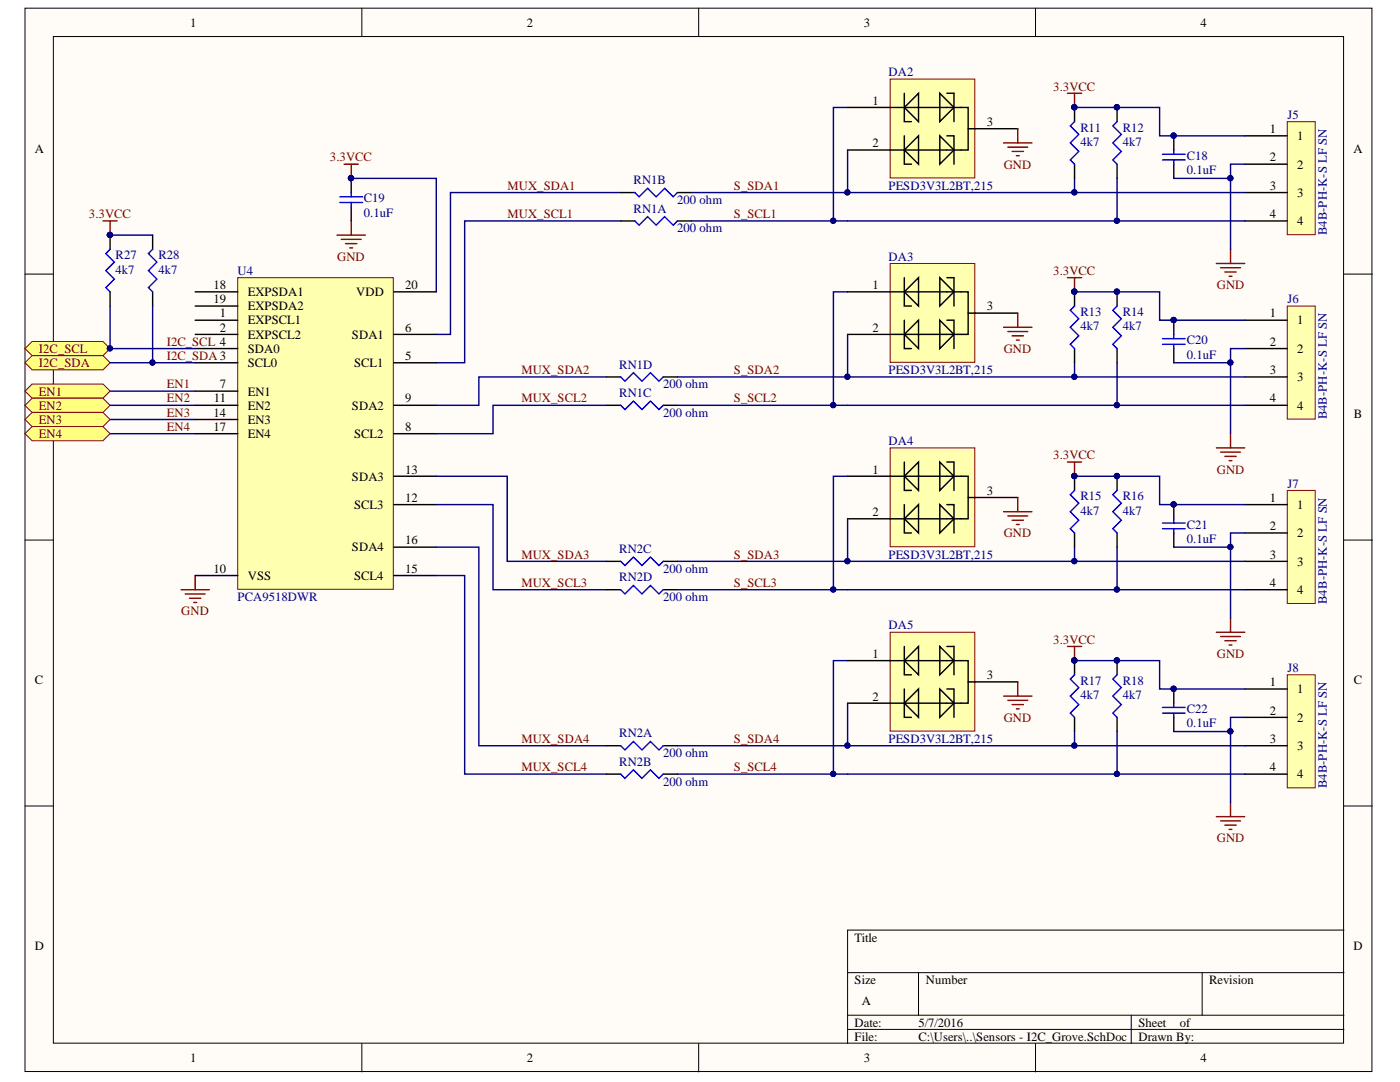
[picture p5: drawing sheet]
<svg xmlns="http://www.w3.org/2000/svg" width="279mm" height="216mm" viewBox="0 0 279 216" stroke-linecap="round" stroke-linejoin="round" font-family="sans-serif">
<defs><g id="words">
<g font-size="2.5">
<text x="37.9" y="5.3">1</text>
<text x="105.1" y="5.3">2</text>
<text x="172.4" y="5.3">3</text>
<text x="239.6" y="5.3">4</text>
<text x="174.1" y="20.9">1</text>
<text x="174.1" y="29.4">2</text>
<text x="196.9" y="25.1">3</text>
<text x="253.4" y="26.5">1</text>
<text x="258.9" y="28">1</text>
<text x="6.9" y="30.4">A</text>
<text x="253.4" y="32.2">2</text>
<text x="258.9" y="33.6">2</text>
<text x="270.1" y="30.4">A</text>
<text x="253.4" y="37.9">3</text>
<text x="258.9" y="39.3">3</text>
<text x="253.4" y="43.5">4</text>
<text x="258.9" y="45">4</text>
<text x="42.6" y="57.6">18</text>
<text x="49.4" y="59.1">EXPSDA1</text>
<text x="71.1" y="59.1">VDD</text>
<text x="80.9" y="57.6">20</text>
<text x="174.1" y="57.6">1</text>
<text x="42.6" y="60.5">19</text>
<text x="43.9" y="63.3">1</text>
<text x="49.4" y="64.7">EXPSCL1</text>
<text x="49.4" y="62">EXPSDA2</text>
<text x="196.9" y="62">3</text>
<text x="253.4" y="63.3">1</text>
<text x="258.9" y="64.7">1</text>
<text x="43.9" y="66.2">2</text>
<text x="49.4" y="67.6">EXPSCL2</text>
<text x="49.4" y="70.4">SDA0</text>
<text x="70.2" y="67.6">SDA1</text>
<text x="80.9" y="71.8">5</text>
<text x="80.9" y="66.2">6</text>
<text x="174.1" y="66.2">2</text>
<text x="253.4" y="69">2</text>
<text x="258.9" y="70.4">2</text>
<text x="43.9" y="77.5">7</text>
<text x="49.4" y="73.3">SCL0</text>
<text x="70.7" y="73.3">SCL1</text>
<text x="253.4" y="74.6">3</text>
<text x="258.9" y="76.1">3</text>
<text x="6.9" y="83.5">B</text>
<text x="42.6" y="83.2">14</text>
<text x="42.7" y="80.3">11</text>
<text x="49.4" y="78.9">EN1</text>
<text x="49.4" y="81.7">EN2</text>
<text x="70.2" y="81.7">SDA2</text>
<text x="80.9" y="80.3">9</text>
<text x="253.4" y="80.3">4</text>
<text x="258.9" y="81.7">4</text>
<text x="270.2" y="83.5">B</text>
<text x="42.6" y="86">17</text>
<text x="49.4" y="84.6">EN3</text>
<text x="49.4" y="87.4">EN4</text>
<text x="70.7" y="87.4">SCL2</text>
<text x="80.9" y="86">8</text>
<text x="70.2" y="95.9">SDA3</text>
<text x="80.9" y="94.5">13</text>
<text x="174.1" y="94.5">1</text>
<text x="70.7" y="101.6">SCL3</text>
<text x="80.9" y="100.2">12</text>
<text x="196.9" y="98.7">3</text>
<text x="253.4" y="100.2">1</text>
<text x="258.9" y="101.6">1</text>
<text x="174.1" y="102.9">2</text>
<text x="253.4" y="105.8">2</text>
<text x="258.9" y="107.2">2</text>
<text x="70.2" y="110">SDA4</text>
<text x="80.9" y="108.6">16</text>
<text x="253.4" y="111.5">3</text>
<text x="258.9" y="112.9">3</text>
<text x="42.6" y="114.3">10</text>
<text x="49.4" y="115.7">VSS</text>
<text x="70.7" y="115.7">SCL4</text>
<text x="80.9" y="114.3">15</text>
<text x="253.4" y="117.1">4</text>
<text x="258.9" y="118.6">4</text>
<text x="174.1" y="131.2">1</text>
<text x="6.9" y="136.6">C</text>
<text x="196.9" y="135.5">3</text>
<text x="253.4" y="136.9">1</text>
<text x="270.2" y="136.6">C</text>
<text x="174.1" y="139.8">2</text>
<text x="253.4" y="142.6">2</text>
<text x="258.9" y="138.3">1</text>
<text x="253.4" y="148.2">3</text>
<text x="258.9" y="144">2</text>
<text x="258.9" y="149.7">3</text>
<text x="253.4" y="153.9">4</text>
<text x="258.9" y="155.3">4</text>
<text x="6.9" y="189.6">D</text>
<text x="170.6" y="187.9">Title</text>
<text x="270.1" y="189.6">D</text>
<text x="170.6" y="196.4">Size</text>
<text x="184.8" y="196.4">Number</text>
<text x="241.3" y="196.4">Revision</text>
<text x="172" y="200.6">A</text>
<text x="170.6" y="204.9">Date:</text>
<text x="170.6" y="207.6">File:</text>
<text x="183.3" y="204.9">5/7/2016</text>
<text x="183.3" y="207.6">C:\Users\..\Sensors - I2C_Grove.SchDoc</text>
<text x="227.2" y="204.9">Sheet</text>
<text x="227.2" y="207.6">Drawn By:</text>
<text x="235.4" y="204.9">of</text>
<text x="37.9" y="212">1</text>
<text x="105.1" y="212">2</text>
<text x="172.4" y="212">3</text>
<text x="239.6" y="212">4</text>
</g>
<g font-size="2.5" fill="#000080">
<text x="177.3" y="15.2">DA2</text>
<text x="256.9" y="23.8">J5</text>
<text x="215.6" y="26.3">R11</text>
<text x="215.6" y="29.1">4k7</text>
<text x="224.1" y="26.3">R12</text>
<text x="224.1" y="29.1">4k7</text>
<text x="236.8" y="32">C18</text>
<text x="236.8" y="34.7">0.1uF</text>
<text x="72.6" y="40.4">C19</text>
<text x="126.4" y="36.8">RN1B</text>
<text x="135.1" y="40.7">200 ohm</text>
<text x="177.3" y="37.9">PESD3V3L2BT,215</text>
<text x="72.6" y="43.3">0.1uF</text>
<text x="126.4" y="42.4">RN1A</text>
<text x="135.1" y="46.3">200 ohm</text>
<text x="264.8" y="46.9" transform="rotate(-90 264.8 46.9)">B4B-PH-K-S LF SN</text>
<text x="23.1" y="51.7">R27</text>
<text x="31.6" y="51.7">R28</text>
<text x="177.3" y="52">DA3</text>
<text x="23.1" y="54.6">4k7</text>
<text x="31.6" y="54.6">4k7</text>
<text x="47.4" y="54.9">U4</text>
<text x="215.6" y="63.1">R13</text>
<text x="215.6" y="65.9">4k7</text>
<text x="224.1" y="63.1">R14</text>
<text x="224.1" y="65.9">4k7</text>
<text x="256.9" y="60.5">J6</text>
<text x="236.8" y="68.7">C20</text>
<text x="236.8" y="71.6">0.1uF</text>
<text x="123.6" y="73.5">RN1D</text>
<text x="132.4" y="77.5">200 ohm</text>
<text x="177.3" y="74.6">PESD3V3L2BT,215</text>
<text x="123.6" y="79.2">RN1C</text>
<text x="132.4" y="83.2">200 ohm</text>
<text x="264.8" y="83.7" transform="rotate(-90 264.8 83.7)">B4B-PH-K-S LF SN</text>
<text x="177.3" y="88.8">DA4</text>
<text x="215.6" y="99.8">R15</text>
<text x="224.1" y="99.8">R16</text>
<text x="256.9" y="97.3">J7</text>
<text x="215.6" y="102.7">4k7</text>
<text x="224.1" y="102.7">4k7</text>
<text x="236.8" y="105.5">C21</text>
<text x="123.6" y="110.3">RN2C</text>
<text x="177.3" y="111.5">PESD3V3L2BT,215</text>
<text x="236.8" y="108.3">0.1uF</text>
<text x="47.4" y="119.9">PCA9518DWR</text>
<text x="123.6" y="116">RN2D</text>
<text x="132.4" y="114.3">200 ohm</text>
<text x="132.4" y="119.9">200 ohm</text>
<text x="177.3" y="125.6">DA5</text>
<text x="264.8" y="120.5" transform="rotate(-90 264.8 120.5)">B4B-PH-K-S LF SN</text>
<text x="215.6" y="136.7">R17</text>
<text x="224.1" y="136.7">R18</text>
<text x="256.9" y="134.1">J8</text>
<text x="215.6" y="139.4">4k7</text>
<text x="224.1" y="139.4">4k7</text>
<text x="236.8" y="142.3">C22</text>
<text x="123.6" y="147.1">RN2A</text>
<text x="177.3" y="148.2">PESD3V3L2BT,215</text>
<text x="236.8" y="145.1">0.1uF</text>
<text x="123.6" y="152.8">RN2B</text>
<text x="132.4" y="151.1">200 ohm</text>
<text x="132.4" y="156.8">200 ohm</text>
<text x="264.8" y="157.3" transform="rotate(-90 264.8 157.3)">B4B-PH-K-S LF SN</text>
</g>
<g font-size="2.5" fill="#800000">
<text x="210.2" y="18.1">3.3VCC</text>
<text x="65.8" y="32.2">3.3VCC</text>
<text x="200.3" y="33.6">GND</text>
<text x="101.3" y="37.9">MUX_SDA1</text>
<text x="146.5" y="37.9">S_SDA1</text>
<text x="17.7" y="43.5">3.3VCC</text>
<text x="101.3" y="43.5">MUX_SCL1</text>
<text x="146.5" y="43.5">S_SCL1</text>
<text x="67.3" y="52">GND</text>
<text x="210.2" y="54.9">3.3VCC</text>
<text x="242.8" y="57.6">GND</text>
<text x="7.8" y="70.4">I2C_SCL</text>
<text x="33.3" y="71.8">I2C_SDA3</text>
<text x="33.3" y="69">I2C_SCL 4</text>
<text x="200.3" y="70.4">GND</text>
<text x="7.8" y="73.3">I2C_SDA</text>
<text x="33.3" y="77.5">EN1</text>
<text x="104" y="74.6">MUX_SDA2</text>
<text x="146.5" y="74.6">S_SDA2</text>
<text x="7.8" y="78.9">EN</text>
<text x="7.8" y="81.7">EN</text>
<text x="11.1" y="78.9">1</text>
<text x="11.1" y="81.7">2</text>
<text x="33.3" y="80.3">EN2</text>
<text x="33.3" y="83.2">EN3</text>
<text x="104" y="80.3">MUX_SCL2</text>
<text x="146.5" y="80.3">S_SCL2</text>
<text x="7.8" y="84.6">EN</text>
<text x="7.8" y="87.4">EN</text>
<text x="11.1" y="84.6">3</text>
<text x="11.1" y="87.4">4</text>
<text x="33.3" y="86">EN4</text>
<text x="210.2" y="91.6">3.3VCC</text>
<text x="242.8" y="94.5">GND</text>
<text x="200.3" y="107.2">GND</text>
<text x="104" y="111.5">MUX_SDA3</text>
<text x="146.5" y="111.5">S_SDA3</text>
<text x="104" y="117.1">MUX_SCL3</text>
<text x="146.5" y="117.1">S_SCL3</text>
<text x="36.2" y="122.8">GND</text>
<text x="210.2" y="128.5">3.3VCC</text>
<text x="242.8" y="131.2">GND</text>
<text x="104" y="148.2">MUX_SDA4</text>
<text x="146.5" y="148.2">S_SDA4</text>
<text x="200.3" y="144">GND</text>
<text x="104" y="153.9">MUX_SCL4</text>
<text x="146.5" y="153.9">S_SCL4</text>
<text x="242.8" y="168.1">GND</text>
</g>
</g></defs>
<g fill="#fffcf8" stroke="#000" stroke-width=".2">
<path d="M5 1.6h268.8v212.2h-268.8z"/>
<path d="M10.6 7.3h257.5v200.9h-257.5z"/>
</g>
<g fill="none" stroke="#000" stroke-width=".2">
<path d="M72.2 1.6v5.7M139.4 1.6v5.7M206.7 1.6v5.7M5 54.7h5.6M268.2 54.7h5.7M5 107.8h5.6M268.2 107.8h5.7M5 160.8h5.6M268.2 160.8h5.7M169.2 194.1h99M183.3 194.1v8.5M239.9 194.1v8.5"/>
<path d="M268.2 185.6h-99v22.6M72.2 208.2v5.7M139.4 208.2v5.7M169.2 202.6h99M169.2 205.4h99M206.7 208.2v5.7M225.8 202.6v5.6"/>
</g>
<path d="M68.7 32.8h2.8M70.1 32.8v2.8M67.3 46.9h5.6M68.1 47.8h4M69 48.6h2.2M69.8 49.5h.6M70.1 44.1v2.8M36.1 117.7h5.7M37 118.5h3.9M37.8 119.4h2.3M39 114.8v2.9M38.7 120.2h.5" fill="none" stroke="#800000" stroke-width=".28"/>
<circle cx="70" cy="35.6" r=".52" fill="#000080" stroke="#000080" stroke-width=".2"/>
<path d="M70.1 35.6h17v22.6M22 78h17M22 80.9h17M22 83.7h17M22 86.5h17" fill="none" stroke="#000080" stroke-width=".28"/>
<path d="M47.4 55.4h31.1v62.2h-31.1z" fill="#ffffb0" stroke="#800000" stroke-width=".2"/>
<g fill="none" stroke="#000" stroke-width=".28">
<path d="M39 58.2h8.4M78.6 58.2h8.5M39 63.9h8.4M39 66.7h8.4M39 72.4h8.4M39 69.6h8.4M39 78h8.4M39 61.1h8.4M78.6 66.7h8.5M78.6 72.4h8.5M39 86.5h8.4M39 80.9h8.4"/>
<path d="M39 83.7h8.4M78.6 86.5h8.5M78.6 80.9h8.5M78.6 95h8.5M39 114.8h8.4M78.6 114.8h8.5M78.6 100.7h8.5M78.6 109.2h8.5"/>
</g>
<path d="M256.9 24.3h5.6v22.5h-5.6z" fill="#ffffb0" stroke="#800000" stroke-width=".2"/>
<path d="M248.4 27.1h8.5M248.4 32.8h8.5M248.4 38.4h8.5M248.4 44.1h8.5" fill="none" stroke="#000" stroke-width=".28"/>
<path d="M256.9 61.1h5.6v22.5h-5.6z" fill="#ffffb0" stroke="#800000" stroke-width=".2"/>
<path d="M248.4 63.9h8.5M248.4 69.6h8.5M248.4 75.2h8.5M248.4 80.9h8.5" fill="none" stroke="#000" stroke-width=".28"/>
<path d="M256.9 97.9h5.6v22.5h-5.6z" fill="#ffffb0" stroke="#800000" stroke-width=".2"/>
<path d="M248.4 100.7h8.5M248.4 106.3h8.5M248.4 112h8.5M248.4 117.7h8.5" fill="none" stroke="#000" stroke-width=".28"/>
<path d="M256.9 134.7h5.6v22.5h-5.6z" fill="#ffffb0" stroke="#800000" stroke-width=".2"/>
<path d="M248.4 137.5h8.5M248.4 143.1h8.5M248.4 148.8h8.5M248.4 154.5h8.5" fill="none" stroke="#000" stroke-width=".28"/>
<g fill="none" stroke="#800000" stroke-width=".28">
<path d="M213 18.6h2.9M214.4 18.6v2.8M213 55.4h2.9M214.4 55.4v2.8M242.7 52.6h5.7M243.6 53.4h4M244.4 54.3h2.3M245.3 55.1h.6M245.6 49.7v2.9M213 92.2h2.9M214.4 92.2v2.8M242.7 89.4h5.7"/>
<path d="M243.6 90.2h4M244.4 91.1h2.3M245.3 91.9h.6M245.6 86.5v2.9M213 129h2.9M214.4 129v2.8M242.7 126.2h5.7M243.6 127h4M244.4 127.9h2.3M245.3 128.7h.6M245.6 123.3v2.9M242.7 163h5.7"/>
<path d="M243.6 163.8h4M244.4 164.7h2.3M245.3 165.5h.6M245.6 160.1v2.9"/>
</g>
<g fill="none" stroke="#000080" stroke-width=".28">
<path d="M214.4 35.6v2.8M222.9 35.6v8.5M234.3 35.6h11.3M248.4 32.8h-2.8v16.9M214.4 72.4v2.8M222.9 72.4v8.5M234.3 72.4h11.3M248.4 69.6h-2.8v16.9M214.4 109.2v2.8M222.9 109.2v8.5M234.3 109.2h11.3M248.4 106.3h-2.8v17"/>
<path d="M214.4 146v2.8M234.3 146h11.3M248.4 143.1h-2.8v17"/>
</g>
<g fill="#000080" stroke="#000080" stroke-width=".2">
<circle cx="245.5" cy="35.6" r=".52"/>
<circle cx="245.5" cy="72.3" r=".52"/>
<circle cx="245.5" cy="109.1" r=".52"/>
<circle cx="245.5" cy="145.9" r=".52"/>
<circle cx="214.4" cy="21.4" r=".52"/>
<circle cx="214.4" cy="58.2" r=".52"/>
<circle cx="214.4" cy="95" r=".52"/>
<circle cx="214.4" cy="131.8" r=".52"/>
<circle cx="214.4" cy="148.8" r=".52"/>
<circle cx="214.4" cy="112" r=".52"/>
<circle cx="222.9" cy="117.6" r=".52"/>
<circle cx="214.4" cy="75.2" r=".52"/>
<circle cx="222.9" cy="80.8" r=".52"/>
<circle cx="214.4" cy="38.4" r=".52"/>
<circle cx="222.9" cy="44" r=".52"/>
</g>
<path d="M5 69.6l1.4-1.5h14.2l1.4 1.5-1.4 1.4h-14.2z" fill-rule="evenodd" fill="#ffff80" stroke="#800000" stroke-width=".2"/>
<circle cx="21.9" cy="69.5" r=".52" fill="#000080" stroke="#000080" stroke-width=".2"/>
<g fill="#ffff80" stroke="#800000" stroke-width=".2">
<path d="M5 72.4l1.4-1.4h14.2l1.4 1.4-1.4 1.4h-14.2z" fill-rule="evenodd"/>
<path d="M5 78l1.4-1.4h14.2l1.4 1.4-1.4 1.5h-14.2z" fill-rule="evenodd"/>
<path d="M5 80.9l1.4-1.4h14.2l1.4 1.4-1.4 1.4h-14.2z" fill-rule="evenodd"/>
<path d="M5 83.7l1.4-1.4h14.2l1.4 1.4-1.4 1.4h-14.2z" fill-rule="evenodd"/>
<path d="M5 86.5l1.4-1.4h14.2l1.4 1.4-1.4 1.5h-14.2z" fill-rule="evenodd"/>
</g>
<path d="M177.6 15.8h16.9v19.7h-16.9z" fill="#ffffb0" stroke="#800000" stroke-width=".2"/>
<path d="M180.5 18.6v5.7h1.4M187.6 18.6l2.8 2.8-2.8 2.9zM189 18.6h1.4v5.7M169.2 21.4h24v8.5h-24M180.5 29.9l2.8-2.8v5.7zM180.5 21.4l2.8-2.8v5.7zM180.5 27.1v5.7h1.4M187.6 27.1l2.8 2.8-2.8 2.9zM189 27.1h1.4v5.7M193.2 25.7h9.9" fill="none" stroke="#000" stroke-width=".28"/>
<path d="M177.6 52.6h16.9v19.7h-16.9z" fill="#ffffb0" stroke="#800000" stroke-width=".2"/>
<path d="M169.2 58.2h24v8.5h-24M180.5 58.2l2.8-2.8v5.7zM180.5 55.4v5.7h1.4M187.6 55.4l2.8 2.8-2.8 2.9zM189 55.4h1.4v5.7M180.5 66.7l2.8-2.8v5.7zM180.5 63.9v5.7h1.4M187.6 63.9l2.8 2.8-2.8 2.9zM189 63.9h1.4v5.7M193.2 62.5h9.9" fill="none" stroke="#000" stroke-width=".28"/>
<path d="M177.6 89.4h16.9v19.7h-16.9z" fill="#ffffb0" stroke="#800000" stroke-width=".2"/>
<path d="M169.2 95h24v8.5h-24M180.5 95l2.8-2.8v5.7zM180.5 92.2v5.7h1.4M187.6 92.2l2.8 2.8-2.8 2.9zM189 92.2h1.4v5.7M193.2 99.3h9.9M180.5 103.5l2.8-2.8v5.6zM180.5 100.7v5.6h1.4M187.6 100.7l2.8 2.8-2.8 2.8zM189 100.7h1.4v5.6" fill="none" stroke="#000" stroke-width=".28"/>
<path d="M177.6 126.2h16.9v19.7h-16.9z" fill="#ffffb0" stroke="#800000" stroke-width=".2"/>
<g fill="none" stroke="#000" stroke-width=".28">
<path d="M70.1 35.6v2.8M123.9 38.4h2.8M135.2 38.4h2.8M214.4 21.4v2.9M214.4 32.8v2.8M222.9 21.4v2.9M222.9 32.8v2.8M234.3 27.1v2.8M234.3 32.8v2.8M22 46.9v2.8M22 58.2v2.9M30.5 46.9v2.8"/>
<path d="M30.5 58.2v2.9M70.1 41.3v2.8M123.9 44.1h2.8M135.2 44.1h2.8M214.4 58.2v2.9M222.9 58.2v2.9M121 75.2h2.9M132.4 75.2h2.8M214.4 69.6v2.8M222.9 69.6v2.8M234.3 63.9v2.8M234.3 69.6v2.8"/>
<path d="M121 80.9h2.9M132.4 80.9h2.8M214.4 95v2.9M222.9 95v2.9M121 112h2.9M121 117.7h2.9M132.4 112h2.8M132.4 117.7h2.8M214.4 106.3v2.9M222.9 106.3v2.9M234.3 100.7v2.8M234.3 106.3v2.9"/>
<path d="M169.2 131.8h24v8.5h-24M180.5 131.8l2.8-2.8v5.7zM180.5 137.5v5.6h1.4M180.5 129v5.7h1.4M187.6 129l2.8 2.8-2.8 2.9zM187.6 137.5l2.8 2.8-2.8 2.8zM189 137.5h1.4v5.6M189 129h1.4v5.7M193.2 136.1h9.9M214.4 131.8v2.9M222.9 131.8v2.9M234.3 137.5v2.8"/>
<path d="M121 148.8h2.9M121 154.5h2.9M132.4 148.8h2.8M132.4 154.5h2.8M180.5 140.3l2.8-2.8v5.6zM214.4 143.1v2.9M222.9 143.1v2.9M234.3 143.1v2.9"/>
</g>
<g fill="none" stroke="#800000" stroke-width=".28">
<path d="M200.3 28.5h5.7M201.1 29.4h4M202 30.2h2.3M202.8 31.1h.6M203.1 25.7v2.8M20.6 44.1h2.8M22 44.1v2.8M200.3 65.3h5.7M201.1 66.2h4M202 67h2.3M202.8 67.9h.6M203.1 62.5v2.8"/>
<path d="M203.1 99.3v2.8M200.3 102.1h5.7M201.1 103h4M202 103.8h2.3M202.8 104.7h.6M200.3 138.9h5.7M201.1 139.7h4M203.1 136.1v2.8M202 140.6h2.3M202.8 141.4h.6"/>
</g>
<g fill="none" stroke="#000080" stroke-width=".28">
<path d="M123.9 38.4h-34v28.3h-2.8M138 38.4h110.4M169.2 21.4h-2.9v22.7M169.2 29.9v8.5M214.4 21.4h17v5.7h17M22 46.9h8.5M123.9 44.1h-31.2v28.3h-5.6M138 44.1h110.4M169.2 58.2h-2.9v22.7M214.4 58.2h17v5.7h17M22 61.1v8.5h17M22 72.4h17"/>
<path d="M30.5 61.1v11.3M121 75.2h-25.4v5.7h-8.5M135.2 75.2h113.2M169.2 66.7v8.5M87.1 95h14.1v17h19.8M121 80.9h-22.6v5.6h-11.3M135.2 80.9h113.2M169.2 95h-2.9v22.7M214.4 95h17v5.7h17M87.1 100.7h11.3v17h22.6M87.1 109.2h8.5v39.6h25.4M87.1 114.8h5.6v39.7h28.3"/>
<path d="M135.2 117.7h113.2M135.2 112h113.2M169.2 103.5v8.5M169.2 131.8h-2.9v22.7M214.4 131.8h17v5.7h17M135.2 154.5h113.2M135.2 148.8h113.2M169.2 140.3v8.5M222.9 146v8.5"/>
</g>
<g fill="#000080" stroke="#000080" stroke-width=".2">
<circle cx="169.1" cy="38.4" r=".52"/>
<circle cx="222.9" cy="44" r=".52"/>
<circle cx="222.9" cy="80.8" r=".52"/>
<circle cx="222.9" cy="117.6" r=".52"/>
<circle cx="222.9" cy="154.4" r=".52"/>
<circle cx="70" cy="35.6" r=".52"/>
<circle cx="234.2" cy="27.1" r=".52"/>
<circle cx="234.2" cy="63.9" r=".52"/>
<circle cx="234.2" cy="100.6" r=".52"/>
<circle cx="234.2" cy="137.4" r=".52"/>
<circle cx="166.3" cy="44" r=".52"/>
<circle cx="169.1" cy="75.2" r=".52"/>
<circle cx="166.3" cy="80.8" r=".52"/>
<circle cx="169.1" cy="112" r=".52"/>
<circle cx="166.3" cy="117.6" r=".52"/>
<circle cx="169.1" cy="148.8" r=".52"/>
<circle cx="166.3" cy="154.4" r=".52"/>
<circle cx="214.4" cy="112" r=".52"/>
<circle cx="214.4" cy="75.2" r=".52"/>
<circle cx="214.4" cy="21.4" r=".52"/>
<circle cx="222.9" cy="21.4" r=".52"/>
<circle cx="214.4" cy="58.2" r=".52"/>
<circle cx="222.9" cy="58.2" r=".52"/>
<circle cx="214.4" cy="95" r=".52"/>
<circle cx="222.9" cy="95" r=".52"/>
<circle cx="214.4" cy="131.8" r=".52"/>
<circle cx="222.9" cy="131.8" r=".52"/>
<circle cx="214.4" cy="38.4" r=".52"/>
<circle cx="214.4" cy="148.8" r=".52"/>
<circle cx="21.9" cy="46.9" r=".52"/>
<circle cx="21.9" cy="69.5" r=".52"/>
<circle cx="30.4" cy="72.3" r=".52"/>
</g>
<g fill="none" stroke="#00f" stroke-width=".28">
<path d="M67.8 39.3h4.6M70.1 38.4v.9M126.7 38.4l.8 .9 1.7-1.7 1.7 1.7 1.7-1.7 1.7 1.7 .9-.9M214.4 24.3l-.8 .8 1.7 1.7-1.7 1.7 1.7 1.7-1.7 1.7 .8 .9M222.9 24.3l-.8 .8 1.7 1.7-1.7 1.7 1.7 1.7-1.7 1.7 .8 .9M232 30.8h4.5M232 31.9h4.5M234.3 29.9v.9M234.3 31.9v.9M22 49.7l-.9 .9 1.7 1.7-1.7 1.7 1.7 1.7-1.7 1.7 .9 .8M30.5 49.7l-.9 .9 1.7 1.7-1.7 1.7 1.7 1.7-1.7 1.7 .9 .8M67.8 40.4h4.6"/>
<path d="M70.1 40.4v.9M126.7 44.1l.8 .8 1.7-1.7 1.7 1.7 1.7-1.7 1.7 1.7 .9-.8M123.9 75.2l.8 .9 1.7-1.7 1.7 1.7 1.7-1.7 1.7 1.7 .9-.9M214.4 61.1l-.8 .8 1.7 1.7-1.7 1.7 1.7 1.7-1.7 1.7 .8 .9M222.9 61.1l-.8 .8 1.7 1.7-1.7 1.7 1.7 1.7-1.7 1.7 .8 .9M232 67.6h4.5M232 68.7h4.5M234.3 66.7v.9M234.3 68.7v.9M123.9 80.9l.8 .8 1.7-1.7 1.7 1.7 1.7-1.7 1.7 1.7 .9-.8M214.4 97.9l-.8 .8 1.7 1.7-1.7 1.7 1.7 1.7-1.7 1.7 .8 .8M222.9 97.9l-.8 .8 1.7 1.7-1.7 1.7 1.7 1.7-1.7 1.7 .8 .8"/>
<path d="M123.9 112l.8 .9 1.7-1.7 1.7 1.7 1.7-1.7 1.7 1.7 .9-.9M123.9 117.7l.8 .8 1.7-1.7 1.7 1.7 1.7-1.7 1.7 1.7 .9-.8M232 104.4h4.5M232 105.5h4.5M234.3 103.5v.9M234.3 105.5v.8M214.4 134.7l-.8 .8 1.7 1.7-1.7 1.7 1.7 1.7-1.7 1.7 .8 .8M222.9 134.7l-.8 .8 1.7 1.7-1.7 1.7 1.7 1.7-1.7 1.7 .8 .8M123.9 148.8l.8 .9 1.7-1.7 1.7 1.7 1.7-1.7 1.7 1.7 .9-.9M123.9 154.5l.8 .8 1.7-1.7 1.7 1.7 1.7-1.7 1.7 1.7 .9-.8M232 141.2h4.5M232 142.3h4.5"/>
<path d="M234.3 140.3v.9M234.3 142.3v.8"/>
</g>
<use href="#words"/>
</svg>
